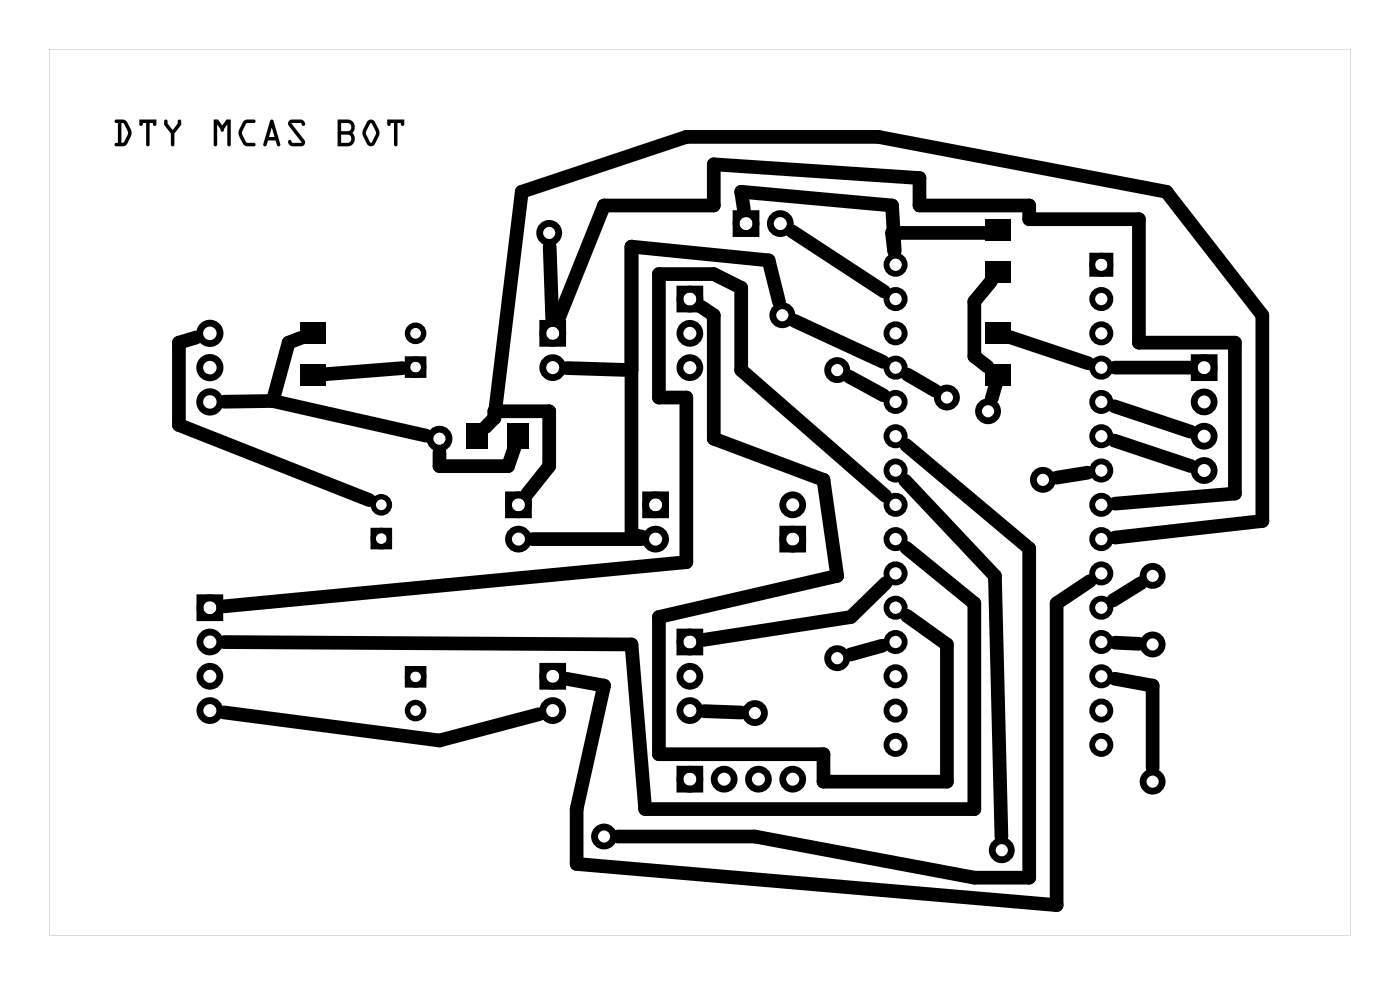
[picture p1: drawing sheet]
<svg xmlns="http://www.w3.org/2000/svg" width="104mm" height="73mm" viewBox="0 0 104 73" stroke-linecap="round" stroke-linejoin="round" font-family="sans-serif">
<g fill="#000">
<path d="M73 16.3h1.9v1.6h-1.9zM22.2 27h1.9v1.6h-1.9zM22.2 23.9h1.9v1.6h-1.9zM34.5 31.4h1.6v1.9h-1.6zM37.6 31.4h1.6v1.9h-1.6zM73 19.4h1.9v1.6h-1.9zM73 23.9h1.9v1.6h-1.9zM73 27h1.9v1.6h-1.9z"/>
<path d="M8.5 8.9h.7l.2 .2a1.1 1.1 0 0 1 0 1.5l-.2 .2h-.6a.13 .13 0 0 1-.1-.1 .13 .13 0 0 1 .1-.1h.1v-1.5h-.2zM8.5 8.9v.2h.2v1.5h-.1a.13 .13 0 0 0-.1 .1 .13 .13 0 0 0 .1 .1h.6l.2-.1 .4-.9-.1-.2-.4-.7zM9 9.1v1.5h.1l.1-.1 .3-.7-.3-.6zM9 9.1l.2 .1 .3 .6-.3 .7-.1 .1h-.1zM10.3 8.9h1.3v.3a.13 .13 0 0 1-.1 .1 .13 .13 0 0 1-.2-.1v-.1h-.2v1.6a.13 .13 0 0 1-.1 .1 .13 .13 0 0 1-.2-.1v-1.6h-.2v.1a.13 .13 0 0 1-.1 .1 .13 .13 0 0 1-.2-.1zM10.3 8.9v.3a.13 .13 0 0 0 .2 .1 .13 .13 0 0 0 .1-.1v-.1h.2v1.6a.13 .13 0 0 0 .2 .1 .13 .13 0 0 0 .1-.1v-1.6h.2v.1a.13 .13 0 0 0 .2 .1 .13 .13 0 0 0 .1-.1v-.3zM12.2 8.9h.2v.3l.4 .4 .4-.4v-.2a.13 .13 0 0 1 .1-.1 .13 .13 0 0 1 .1 .1v.2l-.5 .7v.8a.13 .13 0 0 1-.1 .1 .13 .13 0 0 1-.1-.1v-.8l-.5-.7zM12.2 8.9v.3l.5 .7v.8a.13 .13 0 0 0 .1 .1 .13 .13 0 0 0 .1-.1v-.8l.5-.7v-.2a.13 .13 0 0 0-.1-.1 .13 .13 0 0 0-.1 .1v.2l-.4 .4-.4-.4v-.3zM15.8 8.9h.4l.3 .4 .3-.4h.3v1.8a.13 .13 0 0 1-.1 .1 .13 .13 0 0 1-.2-.1v-1.5l-.2 .4a.14 .14 0 0 1-.1 .2 .14 .14 0 0 1-.2-.2l-.2-.4v1.5a.13 .13 0 0 1-.1 .1 .13 .13 0 0 1-.2-.1zM15.8 8.9v1.8a.13 .13 0 0 0 .2 .1 .13 .13 0 0 0 .1-.1v-1.5l.2 .4a.14 .14 0 0 0 .2 .2 .14 .14 0 0 0 .1-.2l.2-.4v1.5a.13 .13 0 0 0 .2 .1 .13 .13 0 0 0 .1-.1v-1.8h-.3l-.3 .4-.3-.4zM18 9l.2-.1h.6a.13 .13 0 0 1 .1 .1 .13 .13 0 0 1-.1 .1h-.5l-.4 .7 .4 .8h.5a.13 .13 0 0 1 .1 .1 .13 .13 0 0 1-.1 .1h-.7l-.4-.8a1.14 1.14 0 0 1 .3-.9zM18 9l-.3 .6a1.16 1.16 0 0 0 .6 1.2h.5a.13 .13 0 0 0 .1-.1 .13 .13 0 0 0-.1-.1h-.5l-.4-.8 .4-.7h.5a.13 .13 0 0 0 .1-.1 .13 .13 0 0 0-.1-.1h-.6zM20.1 8.9h.2l.5 1.8a.13 .13 0 0 1-.1 .1 .13 .13 0 0 1-.2-.1l-.1-.3h-.5l-.1 .3a.13 .13 0 0 1-.2 .1 .13 .13 0 0 1-.1-.1zM20.1 8.9l-.6 1.8a.13 .13 0 0 0 .1 .1 .13 .13 0 0 0 .2-.1l.1-.3h.5l.1 .3a.13 .13 0 0 0 .2 .1 .13 .13 0 0 0 .1-.1l-.5-1.8zM20.1 9.4l-.2 .7h.4zM20.1 9.4l.2 .7h-.4zM21.4 8.9h.2h.7a.29 .29 0 0 1 .3 .1 .29 .29 0 0 1-.1 .3h-.1l-.1-.2h-.7l1 1.4-.2 .3h-.7a.29 .29 0 0 1-.3-.1 .29 .29 0 0 1 0-.3h.2l.1 .2 .6-.1-.9-1.2-.1-.2zM21.4 8.9l-.1 .2 .1 .2 1 1.2-.8 .1a.14 .14 0 0 0-.1-.2 .14 .14 0 0 0-.2 .1 .35 .35 0 0 0 .4 .3h.7l.2-.1-.1-.3-.9-1.2 .7-.1a.14 .14 0 0 0 .1 .2 .14 .14 0 0 0 .2-.1 .35 .35 0 0 0-.3-.3h-.7zM25 8.9h.8a.58 .58 0 0 1 .5 .3 .58 .58 0 0 1-.2 .6 .58 .58 0 0 1 .2 .6 .58 .58 0 0 1-.5 .4h-.8zM25 8.9v1.9h.8a.57 .57 0 0 0 .5-.4 .57 .57 0 0 0-.2-.6 .58 .58 0 0 0 .1-.6 .58 .58 0 0 0-.4-.3zM25.3 10v.6h.5a.31 .31 0 0 0 .2-.3 .31 .31 0 0 0-.2-.3zM25.3 10h.5a.31 .31 0 0 1 .2 .3 .31 .31 0 0 1-.2 .3h-.5zM25.3 9.1v.6h.5a.3 .3 0 0 0 .2-.3 .3 .3 0 0 0-.2-.3zM25.3 9.1h.5a.31 .31 0 0 1 .2 .3 .31 .31 0 0 1-.2 .3h-.5zM27.2 9l.3-.1 .3 .1a1.17 1.17 0 0 1-.1 1.7l-.2 .1-.3-.1-.3-.7a1.17 1.17 0 0 1 .3-1zM27.2 9l-.3 .7a1.16 1.16 0 0 0 .3 1 .33 .33 0 0 0 .6 0l.3-.7v-.3l-.4-.7-.2-.1zM27.4 9.1l-.3 .7 .4 .8 .4-.8-.4-.6zM27.4 9.1l.1 .1 .4 .6-.4 .8-.4-.8zM28.7 8.9h1.3v.3a.13 .13 0 0 1-.2 .1 .13 .13 0 0 1-.1-.1v-.1h-.3v1.6a.13 .13 0 0 1-.1 .1 .13 .13 0 0 1-.1-.1v-1.6h-.3v.1a.13 .13 0 0 1-.1 .1 .13 .13 0 0 1-.1-.1zM28.7 8.9v.3a.13 .13 0 0 0 .1 .1 .13 .13 0 0 0 .1-.1v-.1h.3v1.6a.13 .13 0 0 0 .1 .1 .13 .13 0 0 0 .1-.1v-1.6h.3v.1a.13 .13 0 0 0 .1 .1 .13 .13 0 0 0 .1-.1l.1-.3z"/>
<path d="M8.5 8.9h.8a1.16 1.16 0 0 1 .1 1.7l-.2 .2h-.6a.13 .13 0 0 1-.1-.1 .13 .13 0 0 1 .1-.1h.1v-1.5h-.2zM9 9.1v1.5h.1l.1-.1 .3-.7-.3-.6zM10.3 8.9h1.3v.3a.13 .13 0 0 1-.1 .1 .13 .13 0 0 1-.2-.1v-.1h-.2v1.6a.13 .13 0 0 1-.1 .1 .13 .13 0 0 1-.2-.1v-1.6h-.2v.1a.13 .13 0 0 1-.1 .1 .13 .13 0 0 1-.2-.1zM12.2 8.9h.2v.3l.4 .4 .4-.4v-.2a.13 .13 0 0 1 .1-.1 .13 .13 0 0 1 .1 .1v.2l-.5 .7v.8a.13 .13 0 0 1-.1 .1 .13 .13 0 0 1-.1-.1v-.8l-.5-.7zM15.8 8.9h.4l.3 .4 .3-.4h.3v1.8a.13 .13 0 0 1-.1 .1 .13 .13 0 0 1-.2-.1v-1.5l-.2 .4a.14 .14 0 0 1-.1 .2 .14 .14 0 0 1-.2-.2l-.2-.4v1.5a.13 .13 0 0 1-.1 .1 .13 .13 0 0 1-.2-.1zM18 9l.2-.1h.6a.13 .13 0 0 1 .1 .1 .13 .13 0 0 1-.1 .1h-.5l-.4 .7 .4 .8h.5a.13 .13 0 0 1 .1 .1 .13 .13 0 0 1-.1 .1h-.5a1.02 1.02 0 0 1-.6-1zM20.1 8.9h.2l.5 1.8a.13 .13 0 0 1-.1 .1 .13 .13 0 0 1-.2-.1l-.1-.3h-.5l-.1 .3a.13 .13 0 0 1-.2 .1 .13 .13 0 0 1-.1-.1zM20.1 9.4l-.2 .7h.4zM21.4 8.9h.2h.7a.29 .29 0 0 1 .3 .1 .29 .29 0 0 1-.1 .3h-.1l-.1-.2h-.7l1 1.4-.2 .3h-.7a.29 .29 0 0 1-.3-.1 .29 .29 0 0 1 0-.3h.2l.1 .2 .6-.1-.9-1.2-.1-.2zM25 8.9h.8a.57 .57 0 0 1 .5 .3 .57 .57 0 0 1-.2 .6 .57 .57 0 0 1 .2 .6 .57 .57 0 0 1-.5 .4h-.8zM25.3 10v.6h.5a.31 .31 0 0 0 .2-.3 .31 .31 0 0 0-.2-.3zM25.3 9.1v.6h.5a.31 .31 0 0 0 .2-.3 .31 .31 0 0 0-.2-.3zM27.2 9l.3-.1 .3 .1a1.17 1.17 0 0 1-.1 1.7l-.2 .1-.3-.1a1.17 1.17 0 0 1 0-1.7zM27.4 9.1l-.3 .7 .4 .8 .4-.8-.4-.6zM28.7 8.9h1.3v.3a.13 .13 0 0 1-.2 .1 .13 .13 0 0 1-.1-.1v-.1h-.3v1.6a.13 .13 0 0 1-.1 .1 .13 .13 0 0 1-.1-.1v-1.6h-.3v.1a.13 .13 0 0 1-.1 .1 .13 .13 0 0 1-.1-.1z"/>
<path d="M3.6 3.6v65.7h96.4v-65.7zM3.6 3.6h96.4v65.7h-96.4z"/>
</g>
<g fill="none" stroke="#000" stroke-width=".51">
<path d="M54.5 15.8h1.5v1.5h-1.5zM37.7 36.7h1.4v1.4h-1.4zM40.2 24h1.5v1.4h-1.5zM47.8 36.7h1.5v1.4h-1.5zM50.4 21.4h1.4v1.5h-1.4zM58 39.2h1.5v1.5h-1.5zM88.5 26.5h1.4v1.5h-1.4zM14.8 44.3h1.5v1.4h-1.5zM40.2 49.4h1.5v1.4h-1.5zM50.4 46.8h1.4v1.5h-1.4zM50.4 57h1.4v1.4h-1.4z"/>
<circle cx="40.7" cy="17.3" r=".7"/>
<circle cx="55.3" cy="16.6" r=".74"/>
<circle cx="57.8" cy="16.6" r=".74"/>
<circle cx="15.5" cy="27.2" r=".75"/>
<circle cx="15.5" cy="24.7" r=".75"/>
<circle cx="15.5" cy="29.8" r=".75"/>
<circle cx="32.6" cy="32.5" r=".7"/>
<circle cx="38.4" cy="37.4" r=".74"/>
<circle cx="38.4" cy="39.9" r=".74"/>
<circle cx="40.9" cy="24.7" r=".74"/>
<circle cx="40.9" cy="27.2" r=".74"/>
<circle cx="48.6" cy="37.4" r=".74"/>
<circle cx="48.6" cy="39.9" r=".74"/>
<circle cx="51.1" cy="27.2" r=".74"/>
<circle cx="51.1" cy="22.1" r=".74"/>
<circle cx="51.1" cy="24.7" r=".74"/>
<circle cx="58" cy="23.3" r=".7"/>
<circle cx="58.7" cy="37.4" r=".74"/>
<circle cx="58.7" cy="39.9" r=".74"/>
<circle cx="62" cy="27.4" r=".7"/>
<circle cx="70.2" cy="29.4" r=".7"/>
<circle cx="73.2" cy="30.5" r=".7"/>
<circle cx="77.3" cy="35.5" r=".7"/>
<circle cx="89.2" cy="32.3" r=".74"/>
<circle cx="89.2" cy="34.8" r=".74"/>
<circle cx="89.2" cy="27.2" r=".74"/>
<circle cx="89.2" cy="29.8" r=".74"/>
<circle cx="15.5" cy="52.6" r=".74"/>
<circle cx="15.5" cy="50.1" r=".74"/>
<circle cx="15.5" cy="45" r=".74"/>
<circle cx="15.5" cy="47.5" r=".74"/>
<circle cx="40.9" cy="50.1" r=".74"/>
<circle cx="40.9" cy="52.6" r=".74"/>
<circle cx="51.1" cy="52.6" r=".74"/>
<circle cx="51.1" cy="47.5" r=".74"/>
<circle cx="51.1" cy="50.1" r=".74"/>
<circle cx="51.1" cy="57.7" r=".74"/>
<circle cx="53.6" cy="57.7" r=".74"/>
<circle cx="55.9" cy="52.8" r=".7"/>
<circle cx="56.2" cy="57.7" r=".74"/>
<circle cx="58.7" cy="57.7" r=".74"/>
<circle cx="62" cy="48.7" r=".7"/>
<circle cx="85.4" cy="47.7" r=".7"/>
<circle cx="85.4" cy="42.7" r=".7"/>
<circle cx="85.4" cy="57.9" r=".7"/>
<circle cx="44.8" cy="62" r=".7"/>
<circle cx="74.2" cy="63" r=".7"/>
</g>
<g fill="none" stroke="#000" stroke-width=".43">
<path d="M80.9 18.9h1.4v1.4h-1.4z"/>
<circle cx="66.3" cy="19.6" r=".67"/>
<circle cx="81.6" cy="19.6" r=".67"/>
<circle cx="66.3" cy="24.7" r=".67"/>
<circle cx="66.3" cy="22.1" r=".67"/>
<circle cx="66.3" cy="29.8" r=".67"/>
<circle cx="66.3" cy="34.8" r=".67"/>
<circle cx="66.3" cy="27.2" r=".67"/>
<circle cx="66.3" cy="32.3" r=".67"/>
<circle cx="66.3" cy="37.4" r=".67"/>
<circle cx="66.3" cy="39.9" r=".67"/>
<circle cx="81.6" cy="24.7" r=".67"/>
<circle cx="81.6" cy="22.1" r=".67"/>
<circle cx="81.6" cy="34.8" r=".67"/>
<circle cx="81.6" cy="29.8" r=".67"/>
<circle cx="81.6" cy="32.3" r=".67"/>
<circle cx="81.6" cy="27.2" r=".67"/>
<circle cx="81.6" cy="37.4" r=".67"/>
<circle cx="81.6" cy="39.9" r=".67"/>
<circle cx="66.3" cy="42.5" r=".67"/>
<circle cx="66.3" cy="45" r=".67"/>
<circle cx="66.3" cy="47.5" r=".67"/>
<circle cx="66.3" cy="52.6" r=".67"/>
<circle cx="66.3" cy="50.1" r=".67"/>
<circle cx="66.3" cy="55.2" r=".67"/>
<circle cx="81.6" cy="42.5" r=".67"/>
<circle cx="81.6" cy="45" r=".67"/>
<circle cx="81.6" cy="47.5" r=".67"/>
<circle cx="81.6" cy="52.6" r=".67"/>
<circle cx="81.6" cy="55.2" r=".67"/>
<circle cx="81.6" cy="50.1" r=".67"/>
</g>
<g fill="none" stroke="#000" stroke-width=".4">
<path d="M27.6 39.3h1.2v1.2h-1.2zM30.2 26.6h1.2v1.2h-1.2zM30.2 49.5h1.2v1.2h-1.2z"/>
<circle cx="28.2" cy="37.4" r=".6"/>
<circle cx="28.2" cy="39.9" r=".6"/>
<circle cx="30.8" cy="24.7" r=".6"/>
<circle cx="30.8" cy="27.2" r=".6"/>
<circle cx="30.8" cy="50.1" r=".6"/>
<circle cx="30.8" cy="52.6" r=".6"/>
</g>
<g fill="none" stroke="#000" stroke-width="1">
<path d="M40.7 18.3l.2 5.3M55.1 15.5l-.2-1.3 11.2 1 .2 3.4M58.7 17.1l6.8 4.5M74 17.1l-.8 .2h-7.1l.1 1.3M14.5 25l-1.2 .4v6.1l14.1 5.5M20.2 29.7l11.4 2.6M20.2 29.7l-3.6 .1M22.4 25l-1 .4-1.2 4.3M29.8 27.3l-5.8 .4M36.6 31l-.6 .6M36.6 31v-.5h4.1v4l-1.6 2.1M36.6 31l2.1-16.8 12.1-4.1h14.3l21.3 4.1 7.1 9.1v15.3l-10.9 1.2"/>
<path d="M38.1 33.1l-.5 1.4h-5v-1M39.5 39.9h8M41.3 23.7l3.5-8.5h8.1v-3l15.2 1v2h8.1v1h8.2v9.2h7.1v11.2l-8.9 .7M42 27.3l4.8 .1M52 22.7l.9 .6v9.2l8.1 3 1 7.2-13.2 3v10.2h12.2v2h9.2v-10.2l-3-2.1M57.7 22.4l-.8-3.1-10.1-1v21.3l.7 .1M58.9 23.8l6.5 3M62.9 27.9l2.6 1.4M65.6 36.7l-10.7-9.3v-6.1l-2-1h-4.1v9.1h2v12.2l-34.2 3.3M67 35.6l6.7 7.1 .5 19.3M67.1 33l9.1 7.6v24.4h-4l-16.3-3h-10.1M67.2 27.7l2.1 1.2"/>
<path d="M73.4 20.8l-1.2 1.5v4.1l1 .8M73.8 28.4l-.3 1.1M74.8 25l5.8 1.9M80.6 35l-2.3 .4M82.6 32.6l5.6 1.9M82.6 30.1l5.6 1.9M82.6 27.2h5.6M16.6 52.8l16 2 7.3-1.9M52.2 52.7l2.7 .1M65.4 47.8l-2.4 .7M65.6 43.2l-2.6 2.5-10.9 1.7M67.1 40.6l5.1 4.1v15.2h-24.4l-1-12.2-30.2-.1"/>
<path d="M80.7 43l-2.4 1.7v22.3l-35.6-3v-4.1l2.1-9.1-2.8-.5M82.6 50.3l2.8 .5v6.1M82.6 47.6l1.8 .1M84.5 43.2l-2 1.3"/>
</g>
</svg>
